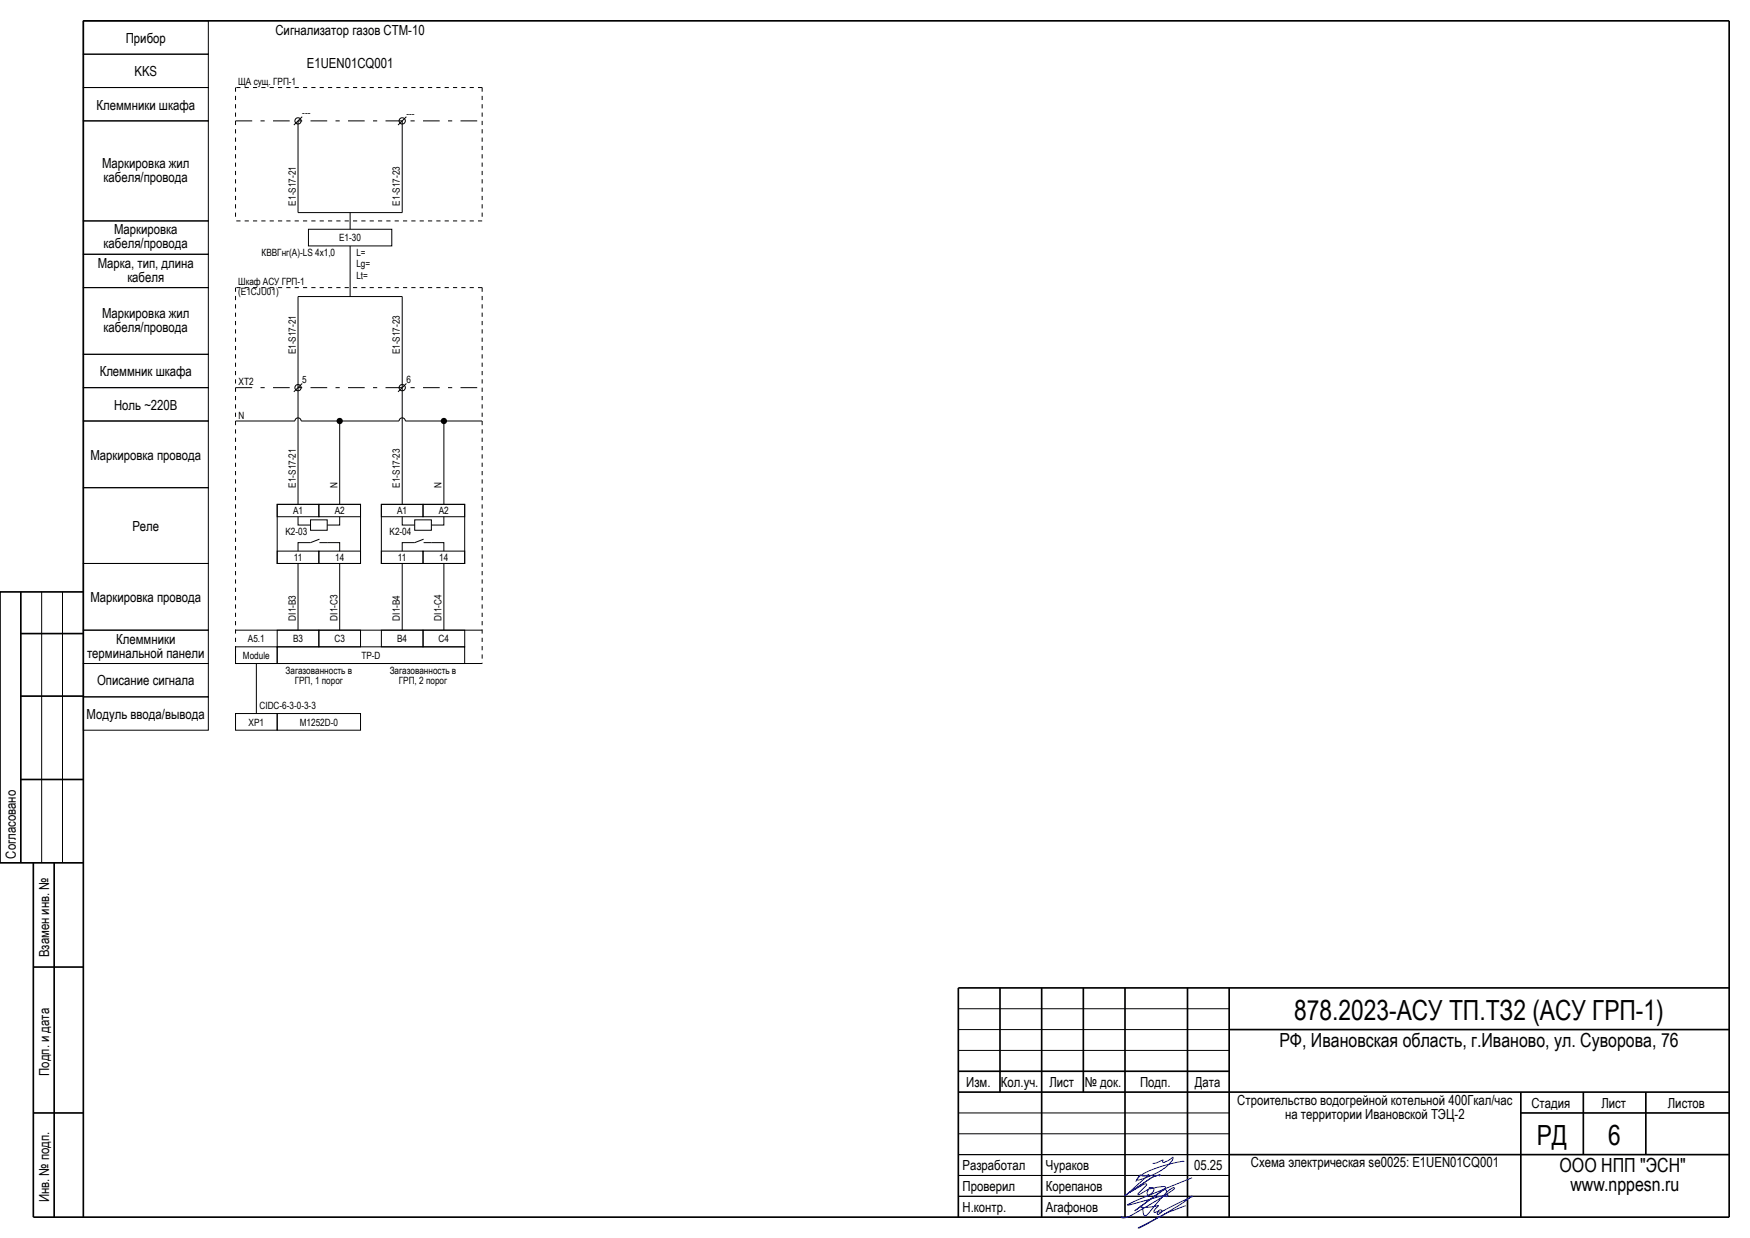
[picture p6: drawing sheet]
<svg xmlns="http://www.w3.org/2000/svg" width="420mm" height="297mm" viewBox="0 0 420 297" stroke-linecap="round" stroke-linejoin="round" font-family="sans-serif">
<defs><g id="words">
<g font-size="6.7">
<text x="310.6" y="244.6">878.2023-АСУ ТП.ТЗ2 (АСУ ГРП-1)</text>
<text x="368.8" y="274.7">РД</text>
<text x="386" y="274.6">6</text>
</g>
<g font-size="4.7">
<text x="307" y="251.1">РФ, Ивановская область, г.Иваново, ул. Суворова, 76</text>
<text x="374.3" y="281.1">ООО НПП &quot;ЭСН&quot;</text>
<text x="376.9" y="285.8">www.nppesn.ru</text>
</g>
<g font-size="3.3">
<text x="30.2" y="10.2">Прибор</text>
<text x="66.1" y="8.4">Сигнализатор газов СТМ-10</text>
<text x="73.6" y="16.4">E1UEN01CQ001</text>
<text x="32.3" y="18.3">KKS</text>
<text x="23.2" y="26.3">Клеммники шкафа</text>
<text x="24.5" y="40.2">Маркировка жил</text>
<text x="24.9" y="43.6">кабеля/провода</text>
<text x="24.9" y="59.6">кабеля/провода</text>
<text x="27.4" y="56.2">Маркировка</text>
<text x="23.5" y="64.2">Марка, тип, длина</text>
<text x="30.6" y="67.6">кабеля</text>
<text x="24.5" y="76.2">Маркировка жил</text>
<text x="24.9" y="79.6">кабеля/провода</text>
<text x="23.9" y="90.3">Клеммник шкафа</text>
<text x="27.4" y="98.3">Ноль ~220В</text>
<text x="21.7" y="110.3">Маркировка провода</text>
<text x="31.8" y="127.3">Реле</text>
<text x="21.7" y="144.5">Маркировка провода</text>
<text x="27.9" y="154.4">Клеммники</text>
<text x="20.9" y="157.8">терминальной панели</text>
<text x="23.3" y="164.4">Описание сигнала</text>
<text x="20.8" y="172.4">Модуль ввода/вывода</text>
<text x="3.8" y="206" transform="rotate(-90 3.8 206)">Согласовано</text>
<text x="11.8" y="229.7" transform="rotate(-90 11.8 229.7)">Взамен инв. №</text>
<text x="11.8" y="258.1" transform="rotate(-90 11.8 258.1)">Подп. и дата</text>
<text x="231.9" y="260.8">Изм.</text>
<text x="240.2" y="260.8">Кол.уч.</text>
<text x="251.8" y="260.8">Лист</text>
<text x="260.4" y="260.8">№ док.</text>
<text x="273.6" y="260.8">Подп.</text>
<text x="286.8" y="260.8">Дата</text>
<text x="296.9" y="265.1">Строительство водогрейной котельной 400Гкал/час</text>
<text x="308.4" y="268.4">на территории Ивановской ТЭЦ-2</text>
<text x="367.5" y="265.8">Стадия</text>
<text x="384.3" y="265.8">Лист</text>
<text x="400.3" y="265.8">Листов</text>
<text x="231" y="280.7">Разработал</text>
<text x="251" y="280.8">Чураков</text>
<text x="286.6" y="280.8">05.25</text>
<text x="300.2" y="280.1">Схема электрическая se0025: E1UEN01CQ001</text>
<text x="231" y="285.8">Проверил</text>
<text x="251" y="285.8">Корепанов</text>
<text x="11.8" y="288.5" transform="rotate(-90 11.8 288.5)">Инв. № подп.</text>
<text x="231" y="290.8">Н.контр.</text>
<text x="251" y="290.8">Агафонов</text>
</g>
<g font-size="2.4">
<text x="57.2" y="20.5">ЩА сущ. ГРП-1</text>
<text x="72.6" y="27.9">---</text>
<text x="97.5" y="28">---</text>
<text x="71" y="49.3" transform="rotate(-90 71 49.3)">E1-S17-21</text>
<text x="96" y="49.3" transform="rotate(-90 96 49.3)">E1-S17-23</text>
<text x="81.4" y="57.9">E1-30</text>
<text x="62.8" y="61.4">КВВГнг(А)-LS 4х1,0</text>
<text x="85.5" y="61.4">L=</text>
<text x="85.5" y="63.9">Lg=</text>
<text x="57.2" y="68.4">Шкаф АСУ ГРП-1</text>
<text x="57.2" y="70.8">(E1CJU01)</text>
<text x="85.5" y="66.9">Lt=</text>
<text x="71" y="85" transform="rotate(-90 71 85)">E1-S17-21</text>
<text x="96" y="85" transform="rotate(-90 96 85)">E1-S17-23</text>
<text x="57.3" y="92.5">XT2</text>
<text x="72.6" y="91.9">5</text>
<text x="97.5" y="92">6</text>
<text x="57.3" y="100.5">N</text>
<text x="71" y="117" transform="rotate(-90 71 117)">E1-S17-21</text>
<text x="81" y="117" transform="rotate(-90 81 117)">N</text>
<text x="96" y="117" transform="rotate(-90 96 117)">E1-S17-23</text>
<text x="106" y="117" transform="rotate(-90 106 117)">N</text>
<text x="70.3" y="123.4">A1</text>
<text x="80.3" y="123.4">A2</text>
<text x="95.3" y="123.4">A1</text>
<text x="105.3" y="123.4">A2</text>
<text x="68.5" y="128.4">K2-03</text>
<text x="93.5" y="128.4">K2-04</text>
<text x="70.5" y="134.6">11</text>
<text x="80.4" y="134.6">14</text>
<text x="95.5" y="134.6">11</text>
<text x="105.4" y="134.6">14</text>
<text x="71" y="148.9" transform="rotate(-90 71 148.9)">DI1-B3</text>
<text x="81" y="148.9" transform="rotate(-90 81 148.9)">DI1-C3</text>
<text x="96" y="148.9" transform="rotate(-90 96 148.9)">DI1-B4</text>
<text x="106" y="148.9" transform="rotate(-90 106 148.9)">DI1-C4</text>
<text x="59.5" y="154.1">A5.1</text>
<text x="70.3" y="154.1">B3</text>
<text x="80.3" y="154.1">C3</text>
<text x="95.3" y="154.1">B4</text>
<text x="105.3" y="154.1">C4</text>
<text x="58.3" y="158.1">Module</text>
<text x="68.5" y="161.6">Загазованность в</text>
<text x="86.7" y="158.1">TP-D</text>
<text x="93.5" y="161.6">Загазованность в</text>
<text x="70.7" y="164">ГРП, 1 порог</text>
<text x="95.7" y="164">ГРП, 2 порог</text>
<text x="62.3" y="170.1">CIDC-6-3-0-3-3</text>
<text x="59.7" y="174.1">XP1</text>
<text x="71.9" y="174.1">M1252D-0</text>
</g>
</g></defs>
<g fill="#000" stroke="#000" stroke-width=".24">
<path d="M70.5 30l2-2zM95.5 30l2-2zM71.5 29v22zM71.5 51h25zM84 51v4zM96.5 29v22zM71.5 71.1v21.9zM71.5 71.1h25zM84 59v12.1zM96.5 71.1v21.9zM70.5 94l2-2zM71.5 93v28z"/>
<path d="M95.5 94l2-2zM96.5 93v28zM56.5 101h14.3zM72.3 101h23.5zM81.5 101.4v19.6zM97.3 101h18.4zM106.5 101.4v19.6zM71.5 135.2v16zM81.5 135.2v16zM96.5 135.2v16zM106.5 135.2v16zM56.5 159.2h59.2z"/>
<path d="M56.5 151.2h59.2zM61.5 159.2v12zM10 142v65zM15 142v65zM230 252h65zM230 247h65zM230 242h65zM230 277h65zM230 272h65zM230 267h65zM230 287h65zM230 282h65z"/>
</g>
<g fill="#000" stroke="#000" stroke-width=".4">
<path d="M20 5h395zM5 152h15zM5 167h15zM5 187h15zM5 142v65zM8 207v85zM13 207v85zM8 232h12zM230 237h185zM230 257h65zM295 247h120zM8 267h12z"/>
<path d="M230 262h185zM240 237v25zM260 237v25zM295 277h120zM365 267h50zM380 262v15zM395 262v15zM8 292h407zM20 5v287zM230 237v55zM250 237v55zM270 237v55z"/>
<path d="M285 237v55zM295 237v55zM365 262v30zM415 5v287z"/>
</g>
<path d="M20 142h-20v65h20" fill="none" stroke="#000" stroke-width=".4"/>
<path d="M284.2 278.7l-.1-.1a26.7 26.7 0 0 0-10.8 3.7l-.4 .8a14 14 0 0 0 8.5-4.9l.1-.6-2.1 1.3a.32 .32 0 0 1-.4-.2 .32 .32 0 0 1 .1-.4l-1.5 .7-1 .1M284.6 289.2a74 74 0 0 0-11.4 5.4l1.9-.9 4.7-2.6 6.4-4.1-.1 .1-7.4 3.7h-.4a.34 .34 0 0 1-.1-.4 .34 .34 0 0 1 .5-.1 .34 .34 0 0 1 .1 .4 .74 .74 0 0 1-1.1 .5l.4-.6h-.2a.72 .72 0 0 1-1 .1l1-1.5a9.8 9.8 0 0 1-4.2 .3v-.2a.9 .9 0 0 1 .6 1.2l.1 .4a.57 .57 0 0 0 .2 .7 .57 .57 0 0 0 .8-.2l1.1-1.3a20.9 20.9 0 0 1 4.9-5.1h.4l.1 .1-3.4 2.4-5.3 3.1a6.1 6.1 0 0 1-3.9 1.6v-.4M286.1 282.5l-13.4 5.5-2.1 1.1 9.4-2.5a.25 .25 0 0 1 .3 .2 .25 .25 0 0 1-.3 .3l-.3-.5 .3-.5a.48 .48 0 0 0-.1-.6 .48 .48 0 0 0-.6-.1l-7 5.1 7.5-5.6-.2-.2-.3-.1-3.4 .6-.1-.1a.65 .65 0 0 1 1 0 .65 .65 0 0 1-.2 1l-.8 .6a.48 .48 0 0 1-.5-.3 .48 .48 0 0 1 .1-.6l.2-.5-2.2 1.3-.3-.1 2.1-2.3a.56 .56 0 0 0-.9 .1l-3.2 1.8 5.3-3.6 2-.6-2 .6-6.4 4.4 5.7-5.1a1.72 1.72 0 0 1-2 .1l-1.1 1.6" fill="none" stroke="#00f" stroke-width=".24"/>
<g fill="none" stroke="#000" stroke-width=".24">
<path d="M20 13h30v8h-30zM20 5h30v8h-30zM20 29h30v24h-30zM20 21h30v8h-30zM20 53h30v8h-30zM74 55h20v4h-20zM20 69h30v16h-30zM20 61h30v8h-30zM20 85h30v8h-30zM20 93h30v8h-30zM20 117h30v18.2h-30zM20 101h30v16h-30z"/>
<path d="M70.8 101a.75 .75 0 0 1 .7-.7 .75 .75 0 0 1 .8 .7M95.8 101a.75 .75 0 0 1 .7-.7 .75 .75 0 0 1 .8 .7M20 135.2h30v16h-30zM66.5 121h20v14.2h-20zM66.5 121h10v3h-10zM66.5 132.2h10v3h-10zM71.5 124v2h3M74.5 124.7h4v2.5h-4zM76.5 121h10v3h-10zM76.5 132.2h10v3h-10zM76.7 129.4l-2.2 .8h-3v2M76.7 130.2h4.8v2"/>
<path d="M81.5 124v2h-3M91.5 121h20v14.2h-20zM91.5 121h10v3h-10zM91.5 132.2h10v3h-10zM96.5 124v2h3M99.5 124.7h4v2.5h-4zM101.5 121h10v3h-10zM101.5 132.2h10v3h-10zM101.7 129.4l-2.2 .8h-3v2M101.7 130.2h4.8v2M106.5 124v2h-3M20 151.2h30v8h-30z"/>
<path d="M20 159.2h30v8h-30zM56.5 155.2h10v4h-10zM66.5 155.2h45v4h-45zM66.5 151.2h10v4h-10zM76.5 151.2h10v4h-10zM91.5 151.2h10v4h-10zM101.5 151.2h10v4h-10zM20 167.2h30v8h-30zM56.5 171.2h10v4h-10zM66.5 171.2h20v4h-20z"/>
<circle cx="71.5" cy="29" r=".75"/>
<circle cx="96.5" cy="29" r=".75"/>
<circle cx="71.5" cy="93" r=".75"/>
<circle cx="96.5" cy="93" r=".75"/>
</g>
<g fill="none" stroke="#000" stroke-width=".7" stroke-linecap="butt">
<circle cx="81.5" cy="101" r=".4"/>
<circle cx="106.5" cy="101" r=".4"/>
</g>
<path d="M56.5 21v32zM56.5 21h59.2zM115.7 21v32zM56.5 53h59.2zM56.5 69v90.2zM56.5 69h59.2zM115.7 69v90.2z" fill="#000" stroke="#000" stroke-width=".24" stroke-dasharray="1 1" stroke-linecap="butt"/>
<path d="M56.5 29h59.2zM56.5 93h59.2z" fill="#000" stroke="#000" stroke-width=".24" stroke-dasharray="4 2 1 2" stroke-linecap="butt"/>
<use href="#words"/>
</svg>
